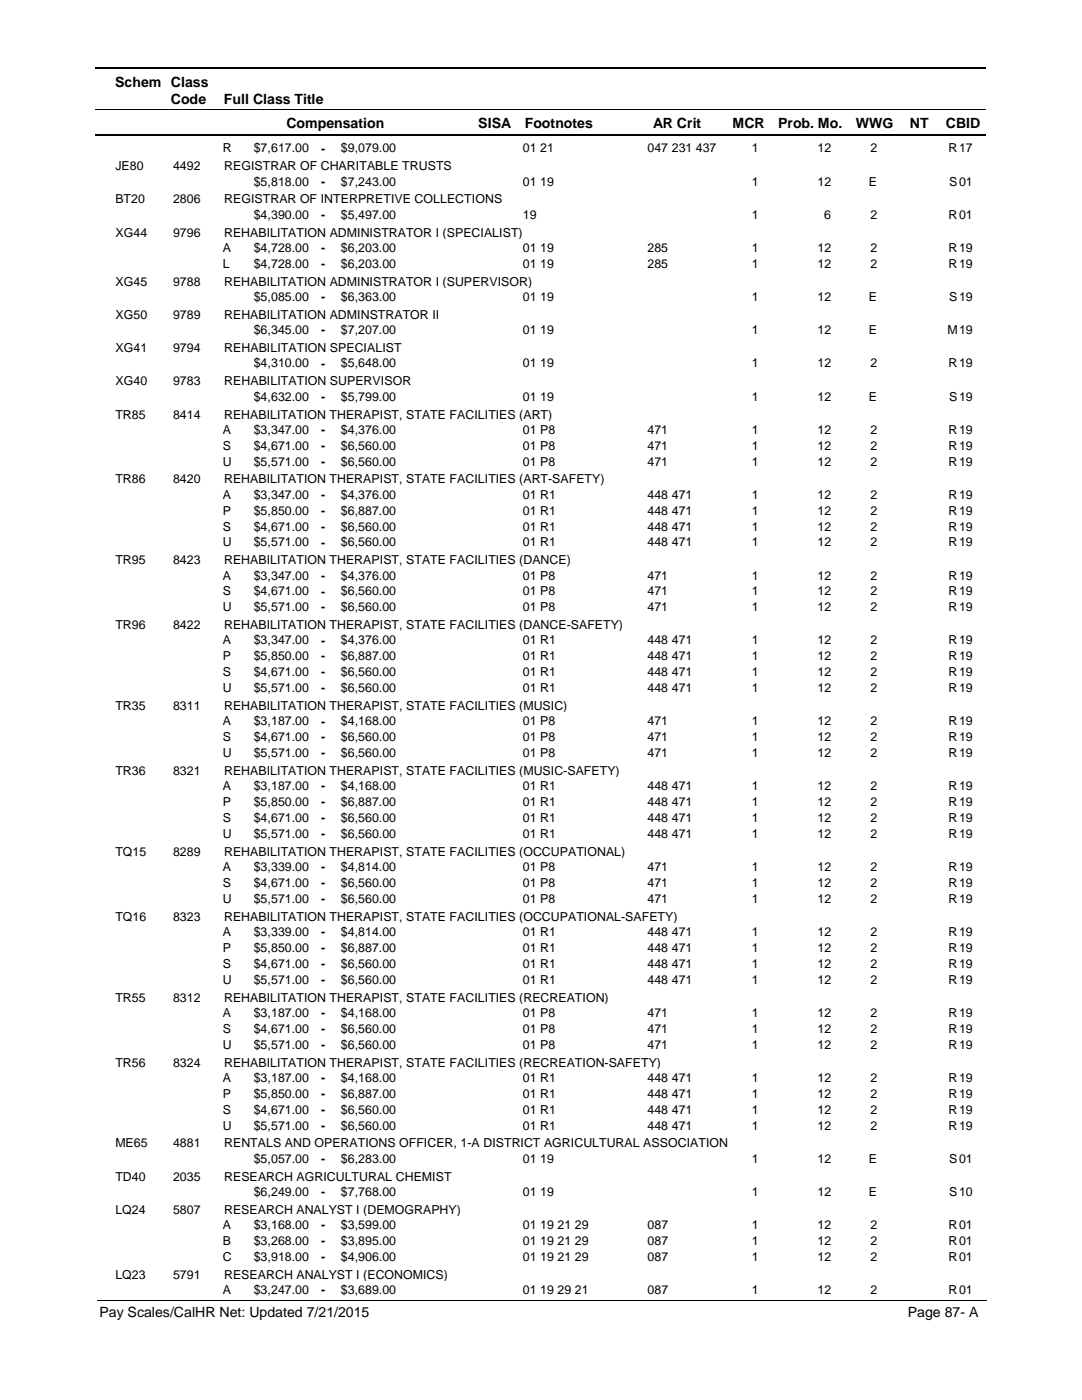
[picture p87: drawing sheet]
<svg xmlns="http://www.w3.org/2000/svg" width="216mm" height="279mm" viewBox="0 0 216 279" stroke-linecap="round" stroke-linejoin="round" font-family="sans-serif">
<defs><g id="words">
<g font-size="2.8">
<text x="23" y="17.3">Schem Class</text>
<text x="34.1" y="20.7">Code</text>
<text x="44.7" y="20.7">Full Class Title</text>
<text x="57.2" y="25.6">Compensation</text>
<text x="95.4" y="25.6">SISA</text>
<text x="104.7" y="25.6">Footnotes</text>
<text x="130.3" y="25.6">AR Crit</text>
<text x="146.2" y="25.6">MCR</text>
<text x="155.3" y="25.6">Prob. Mo.</text>
<text x="170.8" y="25.6">WWG</text>
<text x="181.5" y="25.6">NT</text>
<text x="188.7" y="25.6">CBID</text>
<text x="19.9" y="262.9">Pay Scales/CalHR Net: Updated 7/21/2015</text>
<text x="181.1" y="262.9">Page 87- A</text>
</g>
<g font-size="2.5">
<text x="23" y="34">JE80</text>
<text x="34.5" y="34">4492</text>
<text x="44.5" y="30.4">R</text>
<text x="44.7" y="34">REGISTRAR OF CHARITABLE TRUSTS</text>
<text x="50.6" y="30.4">$7,617.00</text>
<text x="64.1" y="30.4">-</text>
<text x="68" y="30.4">$9,079.00</text>
<text x="104.3" y="30.4">01 21</text>
<text x="129.2" y="30.4">047 231 437</text>
<text x="150" y="30.4">1</text>
<text x="163.1" y="30.4">12</text>
<text x="173.7" y="30.4">2</text>
<text x="189.3" y="30.4">R</text>
<text x="191.4" y="30.4">17</text>
<text x="23" y="40.6">BT20</text>
<text x="34.5" y="40.6">2806</text>
<text x="44.7" y="40.6">REGISTRAR OF INTERPRETIVE COLLECTIONS</text>
<text x="50.6" y="37">$5,818.00</text>
<text x="64.1" y="37.1">-</text>
<text x="68" y="37">$7,243.00</text>
<text x="104.3" y="37">01 19</text>
<text x="150" y="37">1</text>
<text x="163.1" y="37">12</text>
<text x="173.4" y="37">E</text>
<text x="189.4" y="37">S</text>
<text x="191.4" y="37">01</text>
<text x="23" y="47.2">XG44</text>
<text x="34.5" y="47.2">9796</text>
<text x="44.7" y="47.2">REHABILITATION ADMINISTRATOR I (SPECIALIST)</text>
<text x="50.6" y="43.6">$4,390.00</text>
<text x="64.1" y="43.7">-</text>
<text x="68" y="43.6">$5,497.00</text>
<text x="104.3" y="43.6">19</text>
<text x="150" y="43.6">1</text>
<text x="164.5" y="43.6">6</text>
<text x="173.7" y="43.6">2</text>
<text x="189.3" y="43.6">R</text>
<text x="191.4" y="43.6">01</text>
<text x="44.5" y="53.4">L</text>
<text x="44.5" y="50.3">A</text>
<text x="50.6" y="50.3">$4,728.00</text>
<text x="50.6" y="53.4">$4,728.00</text>
<text x="64.1" y="50.3">-</text>
<text x="64.1" y="53.5">-</text>
<text x="68" y="50.3">$6,203.00</text>
<text x="68" y="53.4">$6,203.00</text>
<text x="104.3" y="50.3">01 19</text>
<text x="104.3" y="53.4">01 19</text>
<text x="129.2" y="50.3">285</text>
<text x="129.2" y="53.4">285</text>
<text x="150" y="53.4">1</text>
<text x="150" y="50.3">1</text>
<text x="163.1" y="50.3">12</text>
<text x="163.1" y="53.4">12</text>
<text x="173.7" y="50.3">2</text>
<text x="173.7" y="53.4">2</text>
<text x="189.3" y="53.4">R</text>
<text x="189.3" y="50.3">R</text>
<text x="191.4" y="50.3">19</text>
<text x="191.4" y="53.4">19</text>
<text x="23" y="57">XG45</text>
<text x="34.5" y="57">9788</text>
<text x="44.7" y="57">REHABILITATION ADMINISTRATOR I (SUPERVISOR)</text>
<text x="23" y="63.6">XG50</text>
<text x="34.5" y="63.6">9789</text>
<text x="44.7" y="63.6">REHABILITATION ADMINSTRATOR II</text>
<text x="50.6" y="60.1">$5,085.00</text>
<text x="64.1" y="60.1">-</text>
<text x="68" y="60.1">$6,363.00</text>
<text x="104.3" y="60.1">01 19</text>
<text x="150" y="60.1">1</text>
<text x="163.1" y="60.1">12</text>
<text x="173.4" y="60.1">E</text>
<text x="189.4" y="60.1">S</text>
<text x="191.4" y="60.1">19</text>
<text x="23" y="70.3">XG41</text>
<text x="34.5" y="70.3">9794</text>
<text x="44.7" y="70.3">REHABILITATION SPECIALIST</text>
<text x="50.6" y="66.7">$6,345.00</text>
<text x="64.1" y="66.7">-</text>
<text x="68" y="66.7">$7,207.00</text>
<text x="104.3" y="66.7">01 19</text>
<text x="150" y="66.7">1</text>
<text x="163.1" y="66.7">12</text>
<text x="173.4" y="66.7">E</text>
<text x="189.1" y="66.7">M</text>
<text x="191.4" y="66.7">19</text>
<text x="23" y="76.9">XG40</text>
<text x="34.5" y="76.9">9783</text>
<text x="44.7" y="76.9">REHABILITATION SUPERVISOR</text>
<text x="50.6" y="73.3">$4,310.00</text>
<text x="64.1" y="73.3">-</text>
<text x="68" y="73.3">$5,648.00</text>
<text x="104.3" y="73.3">01 19</text>
<text x="150" y="73.3">1</text>
<text x="163.1" y="73.3">12</text>
<text x="173.7" y="73.3">2</text>
<text x="189.3" y="73.3">R</text>
<text x="191.4" y="73.3">19</text>
<text x="23" y="83.5">TR85</text>
<text x="34.5" y="83.5">8414</text>
<text x="44.7" y="83.5">REHABILITATION THERAPIST, STATE FACILITIES (ART)</text>
<text x="50.6" y="79.9">$4,632.00</text>
<text x="64.1" y="80">-</text>
<text x="68" y="79.9">$5,799.00</text>
<text x="104.3" y="79.9">01 19</text>
<text x="150" y="79.9">1</text>
<text x="163.1" y="79.9">12</text>
<text x="173.4" y="79.9">E</text>
<text x="189.4" y="79.9">S</text>
<text x="191.4" y="79.9">19</text>
<text x="44.5" y="89.7">S</text>
<text x="44.5" y="86.6">A</text>
<text x="50.6" y="86.6">$3,347.00</text>
<text x="50.6" y="89.7">$4,671.00</text>
<text x="64.1" y="86.6">-</text>
<text x="64.1" y="89.7">-</text>
<text x="68" y="89.7">$6,560.00</text>
<text x="68" y="86.6">$4,376.00</text>
<text x="104.3" y="89.7">01 P8</text>
<text x="104.3" y="86.6">01 P8</text>
<text x="129.2" y="89.7">471</text>
<text x="129.2" y="86.6">471</text>
<text x="150" y="86.6">1</text>
<text x="150" y="89.7">1</text>
<text x="163.1" y="86.6">12</text>
<text x="163.1" y="89.7">12</text>
<text x="173.7" y="89.7">2</text>
<text x="173.7" y="86.6">2</text>
<text x="189.3" y="86.6">R</text>
<text x="189.3" y="89.7">R</text>
<text x="191.4" y="86.6">19</text>
<text x="191.4" y="89.7">19</text>
<text x="44.5" y="92.9">U</text>
<text x="50.6" y="92.9">$5,571.00</text>
<text x="64.1" y="92.9">-</text>
<text x="68" y="92.9">$6,560.00</text>
<text x="104.3" y="92.9">01 P8</text>
<text x="129.2" y="92.9">471</text>
<text x="150" y="92.9">1</text>
<text x="163.1" y="92.9">12</text>
<text x="173.7" y="92.9">2</text>
<text x="189.3" y="92.9">R</text>
<text x="191.4" y="92.9">19</text>
<text x="23" y="96.5">TR86</text>
<text x="34.5" y="96.5">8420</text>
<text x="44.5" y="99.5">A</text>
<text x="44.7" y="96.5">REHABILITATION THERAPIST, STATE FACILITIES (ART-SAFETY)</text>
<text x="50.6" y="99.5">$3,347.00</text>
<text x="64.1" y="99.6">-</text>
<text x="68" y="99.5">$4,376.00</text>
<text x="104.3" y="99.5">01 R1</text>
<text x="129.2" y="99.5">448 471</text>
<text x="150" y="99.5">1</text>
<text x="163.1" y="99.5">12</text>
<text x="173.7" y="99.5">2</text>
<text x="189.3" y="99.5">R</text>
<text x="191.4" y="99.5">19</text>
<text x="44.5" y="102.7">P</text>
<text x="44.5" y="105.9">S</text>
<text x="50.6" y="102.7">$5,850.00</text>
<text x="50.6" y="105.9">$4,671.00</text>
<text x="64.1" y="102.7">-</text>
<text x="64.1" y="105.9">-</text>
<text x="68" y="105.9">$6,560.00</text>
<text x="68" y="102.7">$6,887.00</text>
<text x="104.3" y="105.9">01 R1</text>
<text x="104.3" y="102.7">01 R1</text>
<text x="129.2" y="105.9">448 471</text>
<text x="129.2" y="102.7">448 471</text>
<text x="150" y="102.7">1</text>
<text x="150" y="105.9">1</text>
<text x="163.1" y="102.7">12</text>
<text x="163.1" y="105.9">12</text>
<text x="173.7" y="105.9">2</text>
<text x="173.7" y="102.7">2</text>
<text x="189.3" y="102.7">R</text>
<text x="189.3" y="105.9">R</text>
<text x="191.4" y="102.7">19</text>
<text x="191.4" y="105.9">19</text>
<text x="23" y="112.6">TR95</text>
<text x="34.5" y="112.6">8423</text>
<text x="44.5" y="109.1">U</text>
<text x="44.7" y="112.6">REHABILITATION THERAPIST, STATE FACILITIES (DANCE)</text>
<text x="50.6" y="109.1">$5,571.00</text>
<text x="64.1" y="109.1">-</text>
<text x="68" y="109.1">$6,560.00</text>
<text x="104.3" y="109.1">01 R1</text>
<text x="129.2" y="109.1">448 471</text>
<text x="150" y="109.1">1</text>
<text x="163.1" y="109.1">12</text>
<text x="173.7" y="109.1">2</text>
<text x="189.3" y="109.1">R</text>
<text x="191.4" y="109.1">19</text>
<text x="44.5" y="118.8">S</text>
<text x="44.5" y="115.7">A</text>
<text x="50.6" y="115.7">$3,347.00</text>
<text x="50.6" y="118.8">$4,671.00</text>
<text x="64.1" y="115.7">-</text>
<text x="64.1" y="118.9">-</text>
<text x="68" y="118.8">$6,560.00</text>
<text x="68" y="115.7">$4,376.00</text>
<text x="104.3" y="118.8">01 P8</text>
<text x="104.3" y="115.7">01 P8</text>
<text x="129.2" y="118.8">471</text>
<text x="129.2" y="115.7">471</text>
<text x="150" y="115.7">1</text>
<text x="150" y="118.8">1</text>
<text x="163.1" y="115.7">12</text>
<text x="163.1" y="118.8">12</text>
<text x="173.7" y="118.8">2</text>
<text x="173.7" y="115.7">2</text>
<text x="189.3" y="115.7">R</text>
<text x="189.3" y="118.8">R</text>
<text x="191.4" y="115.7">19</text>
<text x="191.4" y="118.8">19</text>
<text x="23" y="125.6">TR96</text>
<text x="34.5" y="125.6">8422</text>
<text x="44.5" y="122">U</text>
<text x="44.7" y="125.6">REHABILITATION THERAPIST, STATE FACILITIES (DANCE-SAFETY)</text>
<text x="50.6" y="122">$5,571.00</text>
<text x="64.1" y="122">-</text>
<text x="68" y="122">$6,560.00</text>
<text x="104.3" y="122">01 P8</text>
<text x="129.2" y="122">471</text>
<text x="150" y="122">1</text>
<text x="163.1" y="122">12</text>
<text x="173.7" y="122">2</text>
<text x="189.3" y="122">R</text>
<text x="191.4" y="122">19</text>
<text x="44.5" y="131.8">P</text>
<text x="44.5" y="128.6">A</text>
<text x="50.6" y="128.6">$3,347.00</text>
<text x="50.6" y="131.8">$5,850.00</text>
<text x="64.1" y="128.7">-</text>
<text x="64.1" y="131.8">-</text>
<text x="68" y="128.6">$4,376.00</text>
<text x="68" y="131.8">$6,887.00</text>
<text x="104.3" y="128.6">01 R1</text>
<text x="104.3" y="131.8">01 R1</text>
<text x="129.2" y="128.6">448 471</text>
<text x="129.2" y="131.8">448 471</text>
<text x="150" y="128.6">1</text>
<text x="150" y="131.8">1</text>
<text x="163.1" y="128.6">12</text>
<text x="163.1" y="131.8">12</text>
<text x="173.7" y="128.6">2</text>
<text x="173.7" y="131.8">2</text>
<text x="189.3" y="128.6">R</text>
<text x="189.3" y="131.8">R</text>
<text x="191.4" y="128.6">19</text>
<text x="191.4" y="131.8">19</text>
<text x="44.5" y="135">S</text>
<text x="50.6" y="135">$4,671.00</text>
<text x="64.1" y="135">-</text>
<text x="68" y="135">$6,560.00</text>
<text x="104.3" y="135">01 R1</text>
<text x="129.2" y="135">448 471</text>
<text x="150" y="135">1</text>
<text x="163.1" y="135">12</text>
<text x="173.7" y="135">2</text>
<text x="189.3" y="135">R</text>
<text x="191.4" y="135">19</text>
<text x="23" y="141.7">TR35</text>
<text x="34.5" y="141.7">8311</text>
<text x="44.5" y="138.1">U</text>
<text x="44.7" y="141.7">REHABILITATION THERAPIST, STATE FACILITIES (MUSIC)</text>
<text x="50.6" y="138.1">$5,571.00</text>
<text x="64.1" y="138.2">-</text>
<text x="68" y="138.1">$6,560.00</text>
<text x="104.3" y="138.1">01 R1</text>
<text x="129.2" y="138.1">448 471</text>
<text x="150" y="138.1">1</text>
<text x="163.1" y="138.1">12</text>
<text x="173.7" y="138.1">2</text>
<text x="189.3" y="138.1">R</text>
<text x="191.4" y="138.1">19</text>
<text x="44.5" y="147.9">S</text>
<text x="44.5" y="144.8">A</text>
<text x="50.6" y="144.8">$3,187.00</text>
<text x="50.6" y="147.9">$4,671.00</text>
<text x="64.1" y="144.8">-</text>
<text x="64.1" y="148">-</text>
<text x="68" y="144.8">$4,168.00</text>
<text x="68" y="147.9">$6,560.00</text>
<text x="104.3" y="144.8">01 P8</text>
<text x="104.3" y="147.9">01 P8</text>
<text x="129.2" y="144.8">471</text>
<text x="129.2" y="147.9">471</text>
<text x="150" y="144.8">1</text>
<text x="150" y="147.9">1</text>
<text x="163.1" y="144.8">12</text>
<text x="163.1" y="147.9">12</text>
<text x="173.7" y="144.8">2</text>
<text x="173.7" y="147.9">2</text>
<text x="189.3" y="144.8">R</text>
<text x="189.3" y="147.9">R</text>
<text x="191.4" y="144.8">19</text>
<text x="191.4" y="147.9">19</text>
<text x="23" y="154.7">TR36</text>
<text x="34.5" y="154.7">8321</text>
<text x="44.5" y="151.1">U</text>
<text x="44.7" y="154.7">REHABILITATION THERAPIST, STATE FACILITIES (MUSIC-SAFETY)</text>
<text x="50.6" y="151.1">$5,571.00</text>
<text x="64.1" y="151.1">-</text>
<text x="68" y="151.1">$6,560.00</text>
<text x="104.3" y="151.1">01 P8</text>
<text x="129.2" y="151.1">471</text>
<text x="150" y="151.1">1</text>
<text x="163.1" y="151.1">12</text>
<text x="173.7" y="151.1">2</text>
<text x="189.3" y="151.1">R</text>
<text x="191.4" y="151.1">19</text>
<text x="44.5" y="160.9">P</text>
<text x="44.5" y="157.7">A</text>
<text x="50.6" y="157.7">$3,187.00</text>
<text x="50.6" y="160.9">$5,850.00</text>
<text x="64.1" y="157.8">-</text>
<text x="64.1" y="160.9">-</text>
<text x="68" y="157.7">$4,168.00</text>
<text x="68" y="160.9">$6,887.00</text>
<text x="104.3" y="157.7">01 R1</text>
<text x="104.3" y="160.9">01 R1</text>
<text x="129.2" y="157.7">448 471</text>
<text x="129.2" y="160.9">448 471</text>
<text x="150" y="157.7">1</text>
<text x="150" y="160.9">1</text>
<text x="163.1" y="157.7">12</text>
<text x="163.1" y="160.9">12</text>
<text x="173.7" y="157.7">2</text>
<text x="173.7" y="160.9">2</text>
<text x="189.3" y="157.7">R</text>
<text x="189.3" y="160.9">R</text>
<text x="191.4" y="157.7">19</text>
<text x="191.4" y="160.9">19</text>
<text x="44.5" y="164.1">S</text>
<text x="44.5" y="167.2">U</text>
<text x="50.6" y="164.1">$4,671.00</text>
<text x="50.6" y="167.2">$5,571.00</text>
<text x="64.1" y="164.1">-</text>
<text x="64.1" y="167.3">-</text>
<text x="68" y="164.1">$6,560.00</text>
<text x="68" y="167.2">$6,560.00</text>
<text x="104.3" y="164.1">01 R1</text>
<text x="104.3" y="167.2">01 R1</text>
<text x="129.2" y="164.1">448 471</text>
<text x="129.2" y="167.2">448 471</text>
<text x="150" y="164.1">1</text>
<text x="150" y="167.2">1</text>
<text x="163.1" y="164.1">12</text>
<text x="163.1" y="167.2">12</text>
<text x="173.7" y="164.1">2</text>
<text x="173.7" y="167.2">2</text>
<text x="189.3" y="164.1">R</text>
<text x="189.3" y="167.2">R</text>
<text x="191.4" y="164.1">19</text>
<text x="191.4" y="167.2">19</text>
<text x="23" y="170.8">TQ15</text>
<text x="34.5" y="170.8">8289</text>
<text x="44.5" y="173.8">A</text>
<text x="44.7" y="170.8">REHABILITATION THERAPIST, STATE FACILITIES (OCCUPATIONAL)</text>
<text x="50.6" y="173.8">$3,339.00</text>
<text x="64.1" y="173.9">-</text>
<text x="68" y="173.8">$4,814.00</text>
<text x="104.3" y="173.8">01 P8</text>
<text x="129.2" y="173.8">471</text>
<text x="150" y="173.8">1</text>
<text x="163.1" y="173.8">12</text>
<text x="173.7" y="173.8">2</text>
<text x="189.3" y="173.8">R</text>
<text x="191.4" y="173.8">19</text>
<text x="44.5" y="177">S</text>
<text x="50.6" y="177">$4,671.00</text>
<text x="64.1" y="177">-</text>
<text x="68" y="177">$6,560.00</text>
<text x="104.3" y="177">01 P8</text>
<text x="129.2" y="177">471</text>
<text x="150" y="177">1</text>
<text x="163.1" y="177">12</text>
<text x="173.7" y="177">2</text>
<text x="189.3" y="177">R</text>
<text x="191.4" y="177">19</text>
<text x="23" y="183.8">TQ16</text>
<text x="34.5" y="183.8">8323</text>
<text x="44.5" y="180.2">U</text>
<text x="44.7" y="183.8">REHABILITATION THERAPIST, STATE FACILITIES (OCCUPATIONAL-SAFETY)</text>
<text x="50.6" y="180.2">$5,571.00</text>
<text x="64.1" y="180.2">-</text>
<text x="68" y="180.2">$6,560.00</text>
<text x="104.3" y="180.2">01 P8</text>
<text x="129.2" y="180.2">471</text>
<text x="150" y="180.2">1</text>
<text x="163.1" y="180.2">12</text>
<text x="173.7" y="180.2">2</text>
<text x="189.3" y="180.2">R</text>
<text x="191.4" y="180.2">19</text>
<text x="44.5" y="190">P</text>
<text x="44.5" y="186.8">A</text>
<text x="50.6" y="186.8">$3,339.00</text>
<text x="50.6" y="190">$5,850.00</text>
<text x="64.1" y="186.9">-</text>
<text x="64.1" y="190">-</text>
<text x="68" y="186.8">$4,814.00</text>
<text x="68" y="190">$6,887.00</text>
<text x="104.3" y="186.8">01 R1</text>
<text x="104.3" y="190">01 R1</text>
<text x="129.2" y="186.8">448 471</text>
<text x="129.2" y="190">448 471</text>
<text x="150" y="186.8">1</text>
<text x="150" y="190">1</text>
<text x="163.1" y="186.8">12</text>
<text x="163.1" y="190">12</text>
<text x="173.7" y="186.8">2</text>
<text x="173.7" y="190">2</text>
<text x="189.3" y="186.8">R</text>
<text x="189.3" y="190">R</text>
<text x="191.4" y="186.8">19</text>
<text x="191.4" y="190">19</text>
<text x="44.5" y="193.2">S</text>
<text x="44.5" y="196.3">U</text>
<text x="50.6" y="193.2">$4,671.00</text>
<text x="50.6" y="196.3">$5,571.00</text>
<text x="64.1" y="193.2">-</text>
<text x="64.1" y="196.4">-</text>
<text x="68" y="193.2">$6,560.00</text>
<text x="68" y="196.3">$6,560.00</text>
<text x="104.3" y="193.2">01 R1</text>
<text x="104.3" y="196.3">01 R1</text>
<text x="129.2" y="193.2">448 471</text>
<text x="129.2" y="196.3">448 471</text>
<text x="150" y="193.2">1</text>
<text x="150" y="196.3">1</text>
<text x="163.1" y="193.2">12</text>
<text x="163.1" y="196.3">12</text>
<text x="173.7" y="193.2">2</text>
<text x="173.7" y="196.3">2</text>
<text x="189.3" y="193.2">R</text>
<text x="189.3" y="196.3">R</text>
<text x="191.4" y="193.2">19</text>
<text x="191.4" y="196.3">19</text>
<text x="23" y="199.9">TR55</text>
<text x="34.5" y="199.9">8312</text>
<text x="44.5" y="202.9">A</text>
<text x="44.7" y="199.9">REHABILITATION THERAPIST, STATE FACILITIES (RECREATION)</text>
<text x="50.6" y="202.9">$3,187.00</text>
<text x="64.1" y="203">-</text>
<text x="68" y="202.9">$4,168.00</text>
<text x="104.3" y="202.9">01 P8</text>
<text x="129.2" y="202.9">471</text>
<text x="150" y="202.9">1</text>
<text x="163.1" y="202.9">12</text>
<text x="173.7" y="202.9">2</text>
<text x="189.3" y="202.9">R</text>
<text x="191.4" y="202.9">19</text>
<text x="44.5" y="206.1">S</text>
<text x="44.5" y="209.3">U</text>
<text x="50.6" y="206.1">$4,671.00</text>
<text x="50.6" y="209.3">$5,571.00</text>
<text x="64.1" y="206.1">-</text>
<text x="64.1" y="209.3">-</text>
<text x="68" y="209.3">$6,560.00</text>
<text x="68" y="206.1">$6,560.00</text>
<text x="104.3" y="209.3">01 P8</text>
<text x="104.3" y="206.1">01 P8</text>
<text x="129.2" y="209.3">471</text>
<text x="129.2" y="206.1">471</text>
<text x="150" y="206.1">1</text>
<text x="150" y="209.3">1</text>
<text x="163.1" y="206.1">12</text>
<text x="163.1" y="209.3">12</text>
<text x="173.7" y="209.3">2</text>
<text x="173.7" y="206.1">2</text>
<text x="189.3" y="206.1">R</text>
<text x="189.3" y="209.3">R</text>
<text x="191.4" y="206.1">19</text>
<text x="191.4" y="209.3">19</text>
<text x="23" y="212.9">TR56</text>
<text x="34.5" y="212.9">8324</text>
<text x="44.5" y="215.9">A</text>
<text x="44.7" y="212.9">REHABILITATION THERAPIST, STATE FACILITIES (RECREATION-SAFETY)</text>
<text x="50.6" y="215.9">$3,187.00</text>
<text x="64.1" y="215.9">-</text>
<text x="68" y="215.9">$4,168.00</text>
<text x="104.3" y="215.9">01 R1</text>
<text x="129.2" y="215.9">448 471</text>
<text x="150" y="215.9">1</text>
<text x="163.1" y="215.9">12</text>
<text x="173.7" y="215.9">2</text>
<text x="189.3" y="215.9">R</text>
<text x="191.4" y="215.9">19</text>
<text x="44.5" y="219.1">P</text>
<text x="50.6" y="219.1">$5,850.00</text>
<text x="64.1" y="219.1">-</text>
<text x="68" y="219.1">$6,887.00</text>
<text x="104.3" y="219.1">01 R1</text>
<text x="129.2" y="219.1">448 471</text>
<text x="150" y="219.1">1</text>
<text x="163.1" y="219.1">12</text>
<text x="173.7" y="219.1">2</text>
<text x="189.3" y="219.1">R</text>
<text x="191.4" y="219.1">19</text>
<text x="44.5" y="222.3">S</text>
<text x="44.5" y="225.4">U</text>
<text x="50.6" y="222.2">$4,671.00</text>
<text x="50.6" y="225.4">$5,571.00</text>
<text x="64.1" y="222.3">-</text>
<text x="64.1" y="225.4">-</text>
<text x="68" y="222.2">$6,560.00</text>
<text x="68" y="225.4">$6,560.00</text>
<text x="104.3" y="222.2">01 R1</text>
<text x="104.3" y="225.4">01 R1</text>
<text x="129.2" y="222.2">448 471</text>
<text x="129.2" y="225.4">448 471</text>
<text x="150" y="222.2">1</text>
<text x="150" y="225.4">1</text>
<text x="163.1" y="222.2">12</text>
<text x="163.1" y="225.4">12</text>
<text x="173.7" y="222.2">2</text>
<text x="173.7" y="225.4">2</text>
<text x="189.3" y="222.2">R</text>
<text x="189.3" y="225.4">R</text>
<text x="191.4" y="222.2">19</text>
<text x="191.4" y="225.4">19</text>
<text x="23" y="229">ME65</text>
<text x="34.5" y="229">4881</text>
<text x="44.7" y="229">RENTALS AND OPERATIONS OFFICER, 1-A DISTRICT AGRICULTURAL ASSOCIATION</text>
<text x="50.6" y="232.1">$5,057.00</text>
<text x="64.1" y="232.1">-</text>
<text x="68" y="232.1">$6,283.00</text>
<text x="104.3" y="232.1">01 19</text>
<text x="150" y="232.1">1</text>
<text x="163.1" y="232.1">12</text>
<text x="173.4" y="232.1">E</text>
<text x="189.4" y="232.1">S</text>
<text x="191.4" y="232.1">01</text>
<text x="23" y="235.6">TD40</text>
<text x="34.5" y="235.6">2035</text>
<text x="44.7" y="235.6">RESEARCH AGRICULTURAL CHEMIST</text>
<text x="50.6" y="238.7">$6,249.00</text>
<text x="64.1" y="238.7">-</text>
<text x="68" y="238.7">$7,768.00</text>
<text x="104.3" y="238.7">01 19</text>
<text x="150" y="238.7">1</text>
<text x="163.1" y="238.7">12</text>
<text x="173.4" y="238.7">E</text>
<text x="189.4" y="238.7">S</text>
<text x="191.4" y="238.7">10</text>
<text x="23" y="242.3">LQ24</text>
<text x="34.5" y="242.3">5807</text>
<text x="44.5" y="245.3">A</text>
<text x="44.7" y="242.3">RESEARCH ANALYST I (DEMOGRAPHY)</text>
<text x="50.6" y="245.3">$3,168.00</text>
<text x="64.1" y="245.3">-</text>
<text x="68" y="245.3">$3,599.00</text>
<text x="104.3" y="245.3">01 19 21 29</text>
<text x="129.2" y="245.3">087</text>
<text x="150" y="245.3">1</text>
<text x="163.1" y="245.3">12</text>
<text x="173.7" y="245.3">2</text>
<text x="189.3" y="245.3">R</text>
<text x="191.4" y="245.3">01</text>
<text x="44.5" y="248.5">B</text>
<text x="44.5" y="251.6">C</text>
<text x="50.6" y="248.5">$3,268.00</text>
<text x="50.6" y="251.6">$3,918.00</text>
<text x="64.1" y="248.5">-</text>
<text x="64.1" y="251.7">-</text>
<text x="68" y="251.6">$4,906.00</text>
<text x="68" y="248.5">$3,895.00</text>
<text x="104.3" y="251.6">01 19 21 29</text>
<text x="104.3" y="248.5">01 19 21 29</text>
<text x="129.2" y="251.6">087</text>
<text x="129.2" y="248.5">087</text>
<text x="150" y="248.5">1</text>
<text x="150" y="251.6">1</text>
<text x="163.1" y="248.5">12</text>
<text x="163.1" y="251.6">12</text>
<text x="173.7" y="251.6">2</text>
<text x="173.7" y="248.5">2</text>
<text x="189.3" y="248.5">R</text>
<text x="189.3" y="251.6">R</text>
<text x="191.4" y="248.5">01</text>
<text x="191.4" y="251.6">01</text>
<text x="23" y="255.2">LQ23</text>
<text x="34.5" y="255.2">5791</text>
<text x="44.7" y="255.2">RESEARCH ANALYST I (ECONOMICS)</text>
<text x="44.5" y="258.3">A</text>
<text x="50.6" y="258.3">$3,247.00</text>
<text x="64.1" y="258.3">-</text>
<text x="68" y="258.3">$3,689.00</text>
<text x="104.3" y="258.3">01 19 29 21</text>
<text x="129.2" y="258.3">087</text>
<text x="150" y="258.3">1</text>
<text x="163.1" y="258.3">12</text>
<text x="173.7" y="258.3">2</text>
<text x="189.3" y="258.3">R</text>
<text x="191.4" y="258.3">01</text>
</g>
</g></defs>
<path d="M19 13.5h177.8M19 27h177.8" fill="none" stroke="#000" stroke-width=".36"/>
<path d="M19 21.8h177.8" fill="none" stroke="#000" stroke-width=".2"/>
<g fill="#fff">
<path d="M46.9 27.8h16.3v3h-16.3z"/>
<path d="M191 27.8h4.2v3h-4.2z"/>
<path d="M46.9 34.4h16.3v3h-16.3z"/>
<path d="M191 34.4h4.2v3h-4.2z"/>
<path d="M46.9 41h16.3v3h-16.3z"/>
<path d="M191 41h4.2v3h-4.2z"/>
<path d="M46.9 47.6h16.3v3h-16.3z"/>
<path d="M191 47.6h4.2v3h-4.2z"/>
<path d="M46.9 50.8h16.3v3h-16.3z"/>
<path d="M191 50.8h4.2v3h-4.2z"/>
<path d="M46.9 57.4h16.3v3h-16.3z"/>
<path d="M191 57.4h4.2v3h-4.2z"/>
<path d="M46.9 64.1h16.3v2.9h-16.3z"/>
<path d="M191 64.1h4.2v2.9h-4.2z"/>
<path d="M46.9 70.7h16.3v3h-16.3z"/>
<path d="M191 70.7h4.2v3h-4.2z"/>
<path d="M46.9 77.3h16.3v3h-16.3z"/>
<path d="M191 77.3h4.2v3h-4.2z"/>
<path d="M46.9 83.9h16.3v3h-16.3z"/>
<path d="M191 83.9h4.2v3h-4.2z"/>
<path d="M46.9 87.1h16.3v3h-16.3z"/>
<path d="M191 87.1h4.2v3h-4.2z"/>
<path d="M46.9 90.3h16.3v2.9h-16.3z"/>
<path d="M191 90.3h4.2v2.9h-4.2z"/>
<path d="M46.9 96.9h16.3v3h-16.3z"/>
<path d="M191 96.9h4.2v3h-4.2z"/>
<path d="M46.9 100.1h16.3v3h-16.3z"/>
<path d="M191 100.1h4.2v3h-4.2z"/>
<path d="M46.9 103.3h16.3v2.9h-16.3z"/>
<path d="M191 103.3h4.2v2.9h-4.2z"/>
<path d="M46.9 106.4h16.3v3h-16.3z"/>
<path d="M191 106.4h4.2v3h-4.2z"/>
<path d="M46.9 113h16.3v3h-16.3z"/>
<path d="M191 113h4.2v3h-4.2z"/>
<path d="M46.9 116.2h16.3v3h-16.3z"/>
<path d="M191 116.2h4.2v3h-4.2z"/>
<path d="M46.9 119.4h16.3v2.9h-16.3z"/>
<path d="M191 119.4h4.2v2.9h-4.2z"/>
<path d="M46.9 126h16.3v3h-16.3z"/>
<path d="M191 126h4.2v3h-4.2z"/>
<path d="M46.9 129.2h16.3v2.9h-16.3z"/>
<path d="M191 129.2h4.2v2.9h-4.2z"/>
<path d="M46.9 132.3h16.3v3h-16.3z"/>
<path d="M191 132.3h4.2v3h-4.2z"/>
<path d="M46.9 135.5h16.3v3h-16.3z"/>
<path d="M191 135.5h4.2v3h-4.2z"/>
<path d="M46.9 142.1h16.3v3h-16.3z"/>
<path d="M191 142.1h4.2v3h-4.2z"/>
<path d="M46.9 145.3h16.3v3h-16.3z"/>
<path d="M191 145.3h4.2v3h-4.2z"/>
<path d="M46.9 148.5h16.3v2.9h-16.3z"/>
<path d="M191 148.5h4.2v2.9h-4.2z"/>
<path d="M46.9 155.1h16.3v3h-16.3z"/>
<path d="M191 155.1h4.2v3h-4.2z"/>
<path d="M46.9 158.3h16.3v2.9h-16.3z"/>
<path d="M191 158.3h4.2v2.9h-4.2z"/>
<path d="M46.9 161.4h16.3v3h-16.3z"/>
<path d="M191 161.4h4.2v3h-4.2z"/>
<path d="M46.9 164.6h16.3v3h-16.3z"/>
<path d="M191 164.6h4.2v3h-4.2z"/>
<path d="M46.9 171.2h16.3v3h-16.3z"/>
<path d="M191 171.2h4.2v3h-4.2z"/>
<path d="M46.9 174.4h16.3v3h-16.3z"/>
<path d="M191 174.4h4.2v3h-4.2z"/>
<path d="M46.9 177.6h16.3v2.9h-16.3z"/>
<path d="M191 177.6h4.2v2.9h-4.2z"/>
<path d="M46.9 184.2h16.3v3h-16.3z"/>
<path d="M191 184.2h4.2v3h-4.2z"/>
<path d="M46.9 187.4h16.3v3h-16.3z"/>
<path d="M191 187.4h4.2v3h-4.2z"/>
<path d="M46.9 190.5h16.3v3h-16.3z"/>
<path d="M191 190.5h4.2v3h-4.2z"/>
<path d="M46.9 193.7h16.3v3h-16.3z"/>
<path d="M191 193.7h4.2v3h-4.2z"/>
<path d="M46.9 200.3h16.3v3h-16.3z"/>
<path d="M191 200.3h4.2v3h-4.2z"/>
<path d="M46.9 203.5h16.3v3h-16.3z"/>
<path d="M191 203.5h4.2v3h-4.2z"/>
<path d="M46.9 206.7h16.3v2.9h-16.3z"/>
<path d="M191 206.7h4.2v2.9h-4.2z"/>
<path d="M46.9 213.3h16.3v3h-16.3z"/>
<path d="M191 213.3h4.2v3h-4.2z"/>
<path d="M46.9 216.5h16.3v2.9h-16.3z"/>
<path d="M191 216.5h4.2v2.9h-4.2z"/>
<path d="M46.9 219.6h16.3v3h-16.3z"/>
<path d="M191 219.6h4.2v3h-4.2z"/>
<path d="M46.9 222.8h16.3v3h-16.3z"/>
<path d="M191 222.8h4.2v3h-4.2z"/>
<path d="M46.9 229.4h16.3v3h-16.3z"/>
<path d="M191 229.4h4.2v3h-4.2z"/>
<path d="M46.9 236.1h16.3v2.9h-16.3z"/>
<path d="M191 236.1h4.2v2.9h-4.2z"/>
<path d="M46.9 242.7h16.3v2.9h-16.3z"/>
<path d="M191 242.7h4.2v2.9h-4.2z"/>
<path d="M46.9 245.8h16.3v3h-16.3z"/>
<path d="M191 245.8h4.2v3h-4.2z"/>
<path d="M46.9 249h16.3v3h-16.3z"/>
<path d="M191 249h4.2v3h-4.2z"/>
<path d="M46.9 255.6h16.3v3h-16.3z"/>
<path d="M191 255.6h4.2v3h-4.2z"/>
</g>
<path d="M19.4 259.6h177.4" fill="none" stroke="#000" stroke-width=".2"/>
<use href="#words"/>
</svg>
